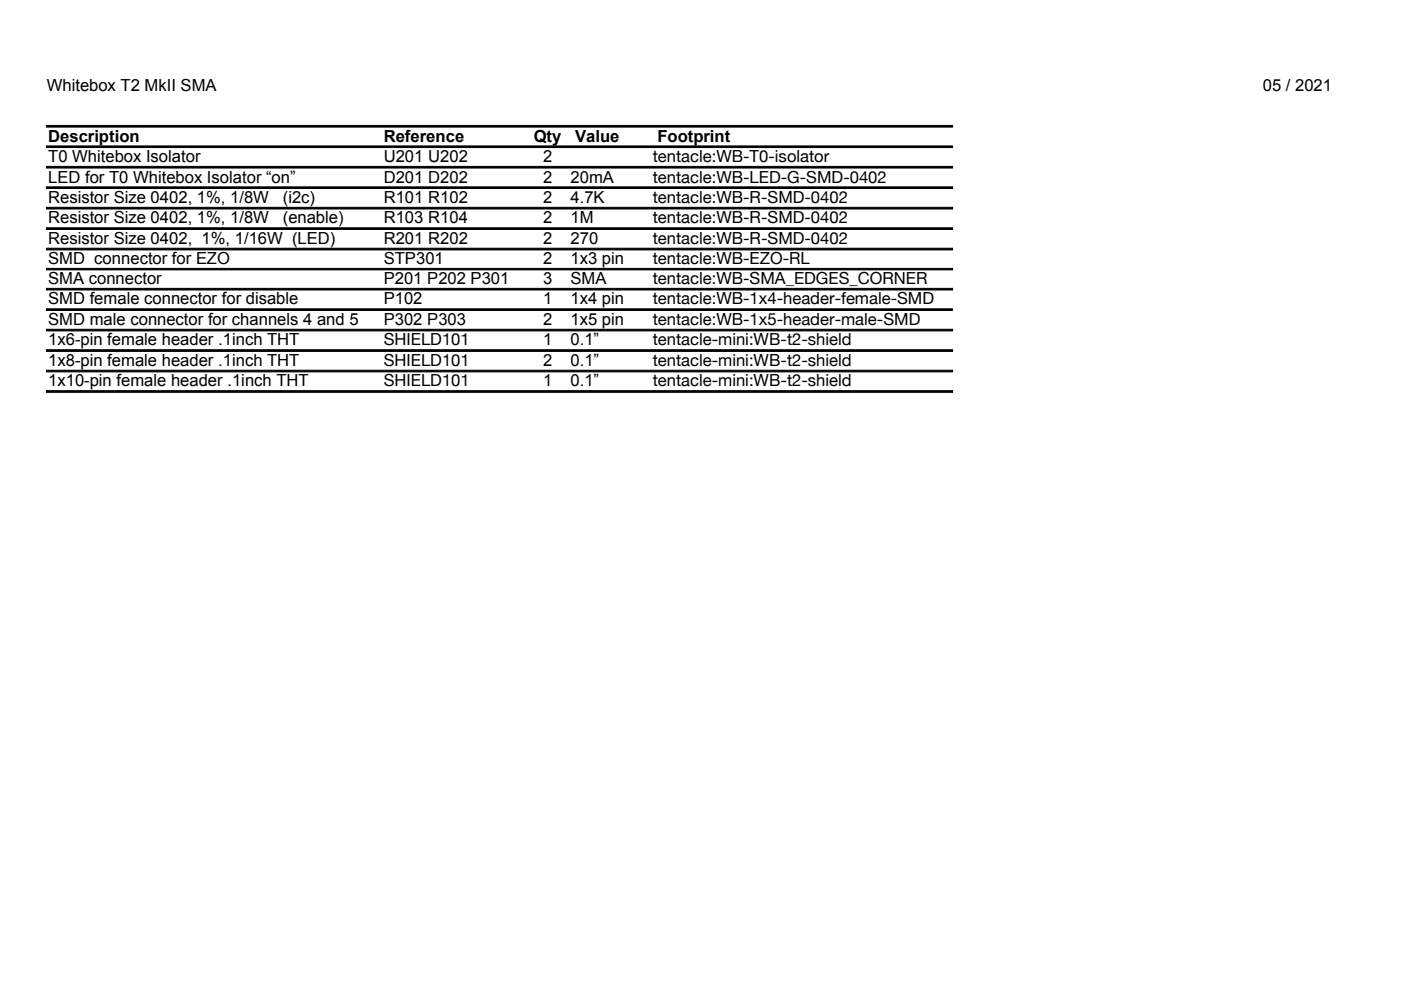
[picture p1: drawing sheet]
<svg xmlns="http://www.w3.org/2000/svg" width="297mm" height="210mm" viewBox="0 0 297 210" stroke-linecap="round" stroke-linejoin="round" font-family="sans-serif">
<defs><g id="words">
<g font-size="3.5">
<text x="9.9" y="19.4">Whitebox T2 MkII SMA</text>
<text x="267.8" y="19.4">05 / 2021</text>
<text x="10.2" y="30">Description</text>
<text x="10.2" y="34.4">T0 Whitebox Isolator</text>
<text x="81.4" y="34.4">U201 U202</text>
<text x="81.4" y="30">Reference</text>
<text x="113.2" y="30">Qty</text>
<text x="115.1" y="34.4">2</text>
<text x="122" y="30">Value</text>
<text x="138.4" y="34.4">tentacle:WB-T0-isolator</text>
<text x="139.4" y="30">Footprint</text>
<text x="10.2" y="38.7">LED for T0 Whitebox Isolator “on”</text>
<text x="81.4" y="38.7">D201 D202</text>
<text x="115.1" y="38.7">2</text>
<text x="121" y="38.7">20mA</text>
<text x="138.4" y="38.7">tentacle:WB-LED-G-SMD-0402</text>
<text x="10.2" y="43">Resistor Size 0402, 1%, 1/8W</text>
<text x="10.2" y="47.4">Resistor Size 0402, 1%, 1/8W</text>
<text x="59.9" y="43">(i2c)</text>
<text x="59.9" y="47.4">(enable)</text>
<text x="81.4" y="43">R101 R102</text>
<text x="81.4" y="47.4">R103 R104</text>
<text x="115.1" y="43">2</text>
<text x="115.1" y="47.4">2</text>
<text x="121" y="43">4.7K</text>
<text x="121" y="47.4">1M</text>
<text x="138.4" y="43">tentacle:WB-R-SMD-0402</text>
<text x="138.4" y="47.4">tentacle:WB-R-SMD-0402</text>
<text x="10.2" y="51.7">Resistor Size 0402, 1%, 1/16W (LED)</text>
<text x="81.4" y="51.7">R201 R202</text>
<text x="115.1" y="51.7">2</text>
<text x="121" y="51.7">270</text>
<text x="138.4" y="51.7">tentacle:WB-R-SMD-0402</text>
<text x="10.2" y="56">SMD connector for EZO</text>
<text x="81.4" y="56">STP301</text>
<text x="115.1" y="56">2</text>
<text x="121" y="56">1x3 pin</text>
<text x="138.4" y="56">tentacle:WB-EZO-RL</text>
<text x="10.2" y="60.2">SMA connector</text>
<text x="10.2" y="64.6">SMD female connector for disable</text>
<text x="81.4" y="60.2">P201 P202 P301</text>
<text x="81.4" y="64.6">P102</text>
<text x="115.1" y="60.2">3</text>
<text x="115.1" y="64.6">1</text>
<text x="121" y="60.2">SMA</text>
<text x="121" y="64.6">1x4 pin</text>
<text x="138.4" y="60.2">tentacle:WB-SMA_EDGES_CORNER</text>
<text x="138.4" y="64.6">tentacle:WB-1x4-header-female-SMD</text>
<text x="10.2" y="68.9">SMD male connector for channels 4 and 5</text>
<text x="81.4" y="68.9">P302 P303</text>
<text x="115.1" y="68.9">2</text>
<text x="121" y="68.9">1x5 pin</text>
<text x="138.4" y="68.9">tentacle:WB-1x5-header-male-SMD</text>
<text x="10.2" y="73.2">1x6-pin female header .1inch THT</text>
<text x="10.2" y="77.6">1x8-pin female header .1inch THT</text>
<text x="81.4" y="73.2">SHIELD101</text>
<text x="81.4" y="77.6">SHIELD101</text>
<text x="115.1" y="73.2">1</text>
<text x="115.1" y="77.6">2</text>
<text x="121" y="73.2">0.1”</text>
<text x="121" y="77.6">0.1”</text>
<text x="138.4" y="73.2">tentacle-mini:WB-t2-shield</text>
<text x="138.4" y="77.6">tentacle-mini:WB-t2-shield</text>
<text x="10.2" y="81.9">1x10-pin female header .1inch THT</text>
<text x="81.4" y="81.9">SHIELD101</text>
<text x="115.1" y="81.9">1</text>
<text x="121" y="81.9">0.1”</text>
<text x="138.4" y="81.9">tentacle-mini:WB-t2-shield</text>
</g>
</g></defs>
<g fill="#000" stroke="#000" stroke-width=".21">
<path d="M9.8 26.6h192.2v.4h-192.2z" fill-rule="evenodd"/>
<path d="M9.8 30.9h192.2v.4h-192.2z" fill-rule="evenodd"/>
<path d="M9.8 35.3h192.2v.3h-192.2z" fill-rule="evenodd"/>
<path d="M9.8 39.6h192.2v.4h-192.2z" fill-rule="evenodd"/>
<path d="M9.8 44h192.2v.3h-192.2z" fill-rule="evenodd"/>
<path d="M9.8 48.3h192.2v.3h-192.2z" fill-rule="evenodd"/>
<path d="M9.8 52.6h192.2v.4h-192.2z" fill-rule="evenodd"/>
<path d="M9.8 56.9h192.2v.3h-192.2z" fill-rule="evenodd"/>
<path d="M9.8 61.1h192.2v.4h-192.2z" fill-rule="evenodd"/>
<path d="M9.8 65.5h192.2v.3h-192.2z" fill-rule="evenodd"/>
<path d="M9.8 69.8h192.2v.4h-192.2z" fill-rule="evenodd"/>
<path d="M9.8 74.2h192.2v.3h-192.2z" fill-rule="evenodd"/>
<path d="M9.8 78.5h192.2v.3h-192.2z" fill-rule="evenodd"/>
<path d="M9.8 82.8h192.2v.4h-192.2z" fill-rule="evenodd"/>
</g>
<use href="#words"/>
</svg>
